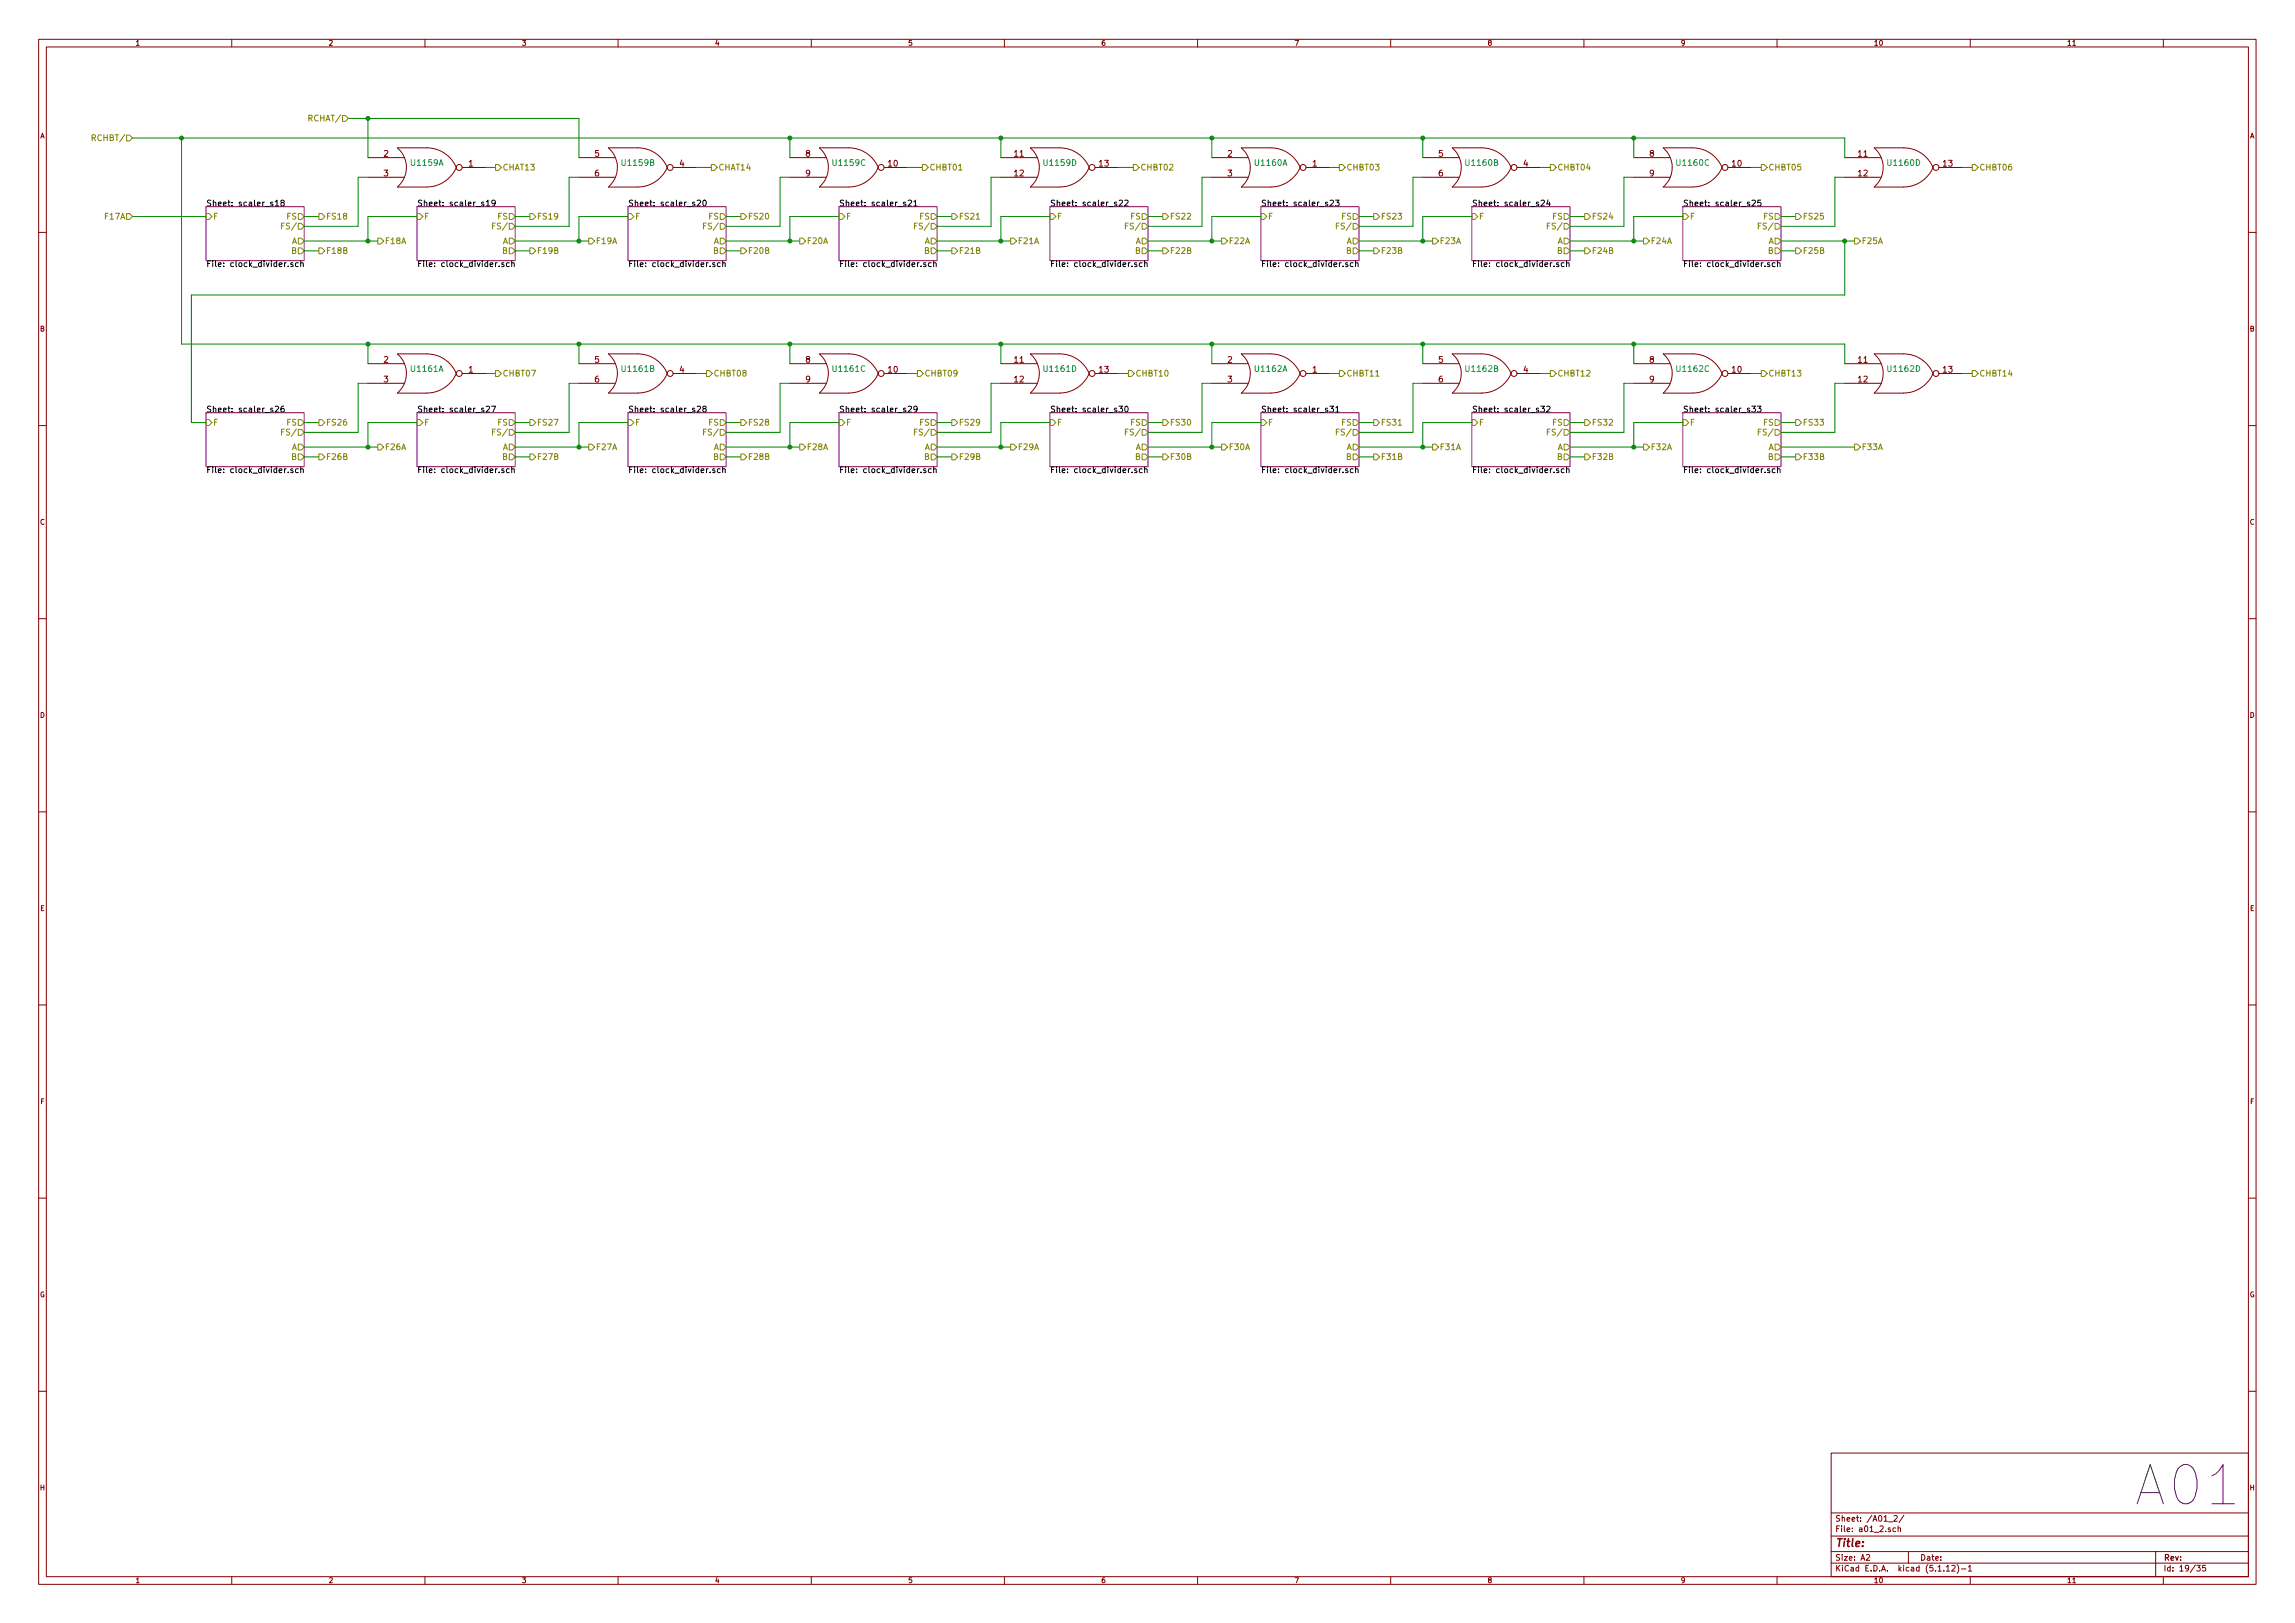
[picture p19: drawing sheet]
<svg xmlns="http://www.w3.org/2000/svg" width="594mm" height="420mm" viewBox="0 0 594 420" stroke-linecap="round" stroke-linejoin="round" font-family="sans-serif">
<defs><g id="words">
<text font-size="14.2" fill="#0000c2" x="554.4" y="389.8">A01</text>
<text font-size="2.8" fill="#840000" x="475" y="400.4">Title:</text>
<g font-size="2.1" fill="#848400">
<text x="80.4" y="31.4">RCHAT/</text>
<text x="24.5" y="36.5">RCHBT/</text>
<text x="130" y="44.1">CHAT13</text>
<text x="185.9" y="44.1">CHAT14</text>
<text x="240.5" y="44.1">CHBT01</text>
<text x="295.1" y="44.1">CHBT02</text>
<text x="348.5" y="44.1">CHBT03</text>
<text x="403.1" y="44.1">CHBT04</text>
<text x="457.7" y="44.1">CHBT05</text>
<text x="512.3" y="44.1">CHBT06</text>
<text x="27.3" y="56.8">F17A</text>
<text x="55.1" y="56.8">F</text>
<text x="73.7" y="59.4">FS/</text>
<text x="74.2" y="56.8">FS</text>
<text x="84.3" y="56.8">FS18</text>
<text x="109.7" y="56.8">F</text>
<text x="128.3" y="59.4">FS/</text>
<text x="128.9" y="56.8">FS</text>
<text x="138.9" y="56.8">FS19</text>
<text x="164.3" y="56.8">F</text>
<text x="182.9" y="59.4">FS/</text>
<text x="183.5" y="56.8">FS</text>
<text x="193.5" y="56.8">FS20</text>
<text x="218.9" y="56.8">F</text>
<text x="237.5" y="59.4">FS/</text>
<text x="238.1" y="56.8">FS</text>
<text x="248.2" y="56.8">FS21</text>
<text x="273.6" y="56.8">F</text>
<text x="292.1" y="59.4">FS/</text>
<text x="292.7" y="56.8">FS</text>
<text x="302.8" y="56.8">FS22</text>
<text x="328.2" y="56.8">F</text>
<text x="346.7" y="59.4">FS/</text>
<text x="347.3" y="56.8">FS</text>
<text x="357.4" y="56.8">FS23</text>
<text x="382.8" y="56.8">F</text>
<text x="401.3" y="59.4">FS/</text>
<text x="401.9" y="56.8">FS</text>
<text x="412" y="56.8">FS24</text>
<text x="437.4" y="56.8">F</text>
<text x="455.9" y="59.4">FS/</text>
<text x="456.5" y="56.8">FS</text>
<text x="466.6" y="56.8">FS25</text>
<text x="75.4" y="63.2">A</text>
<text x="75.4" y="65.7">B</text>
<text x="84.3" y="65.7">F18B</text>
<text x="99.6" y="63.2">F18A</text>
<text x="130" y="63.2">A</text>
<text x="130" y="65.7">B</text>
<text x="138.9" y="65.7">F19B</text>
<text x="154.2" y="63.2">F19A</text>
<text x="184.7" y="63.2">A</text>
<text x="184.7" y="65.7">B</text>
<text x="193.5" y="65.7">F20B</text>
<text x="208.8" y="63.2">F20A</text>
<text x="239.3" y="63.2">A</text>
<text x="239.3" y="65.7">B</text>
<text x="248.2" y="65.7">F21B</text>
<text x="263.4" y="63.2">F21A</text>
<text x="293.9" y="63.2">A</text>
<text x="293.9" y="65.7">B</text>
<text x="302.8" y="65.7">F22B</text>
<text x="318" y="63.2">F22A</text>
<text x="348.5" y="63.2">A</text>
<text x="348.5" y="65.7">B</text>
<text x="357.4" y="65.7">F23B</text>
<text x="372.6" y="63.2">F23A</text>
<text x="403.1" y="63.2">A</text>
<text x="403.1" y="65.7">B</text>
<text x="412" y="65.7">F24B</text>
<text x="427.2" y="63.2">F24A</text>
<text x="457.7" y="63.2">A</text>
<text x="457.7" y="65.7">B</text>
<text x="466.6" y="65.7">F25B</text>
<text x="481.8" y="63.2">F25A</text>
<text x="130" y="97.5">CHBT07</text>
<text x="184.7" y="97.5">CHBT08</text>
<text x="239.3" y="97.5">CHBT09</text>
<text x="293.9" y="97.5">CHBT10</text>
<text x="348.5" y="97.5">CHBT11</text>
<text x="403.1" y="97.5">CHBT12</text>
<text x="457.7" y="97.5">CHBT13</text>
<text x="512.3" y="97.5">CHBT14</text>
<text x="55.1" y="110.2">F</text>
<text x="73.7" y="112.7">FS/</text>
<text x="74.2" y="110.2">FS</text>
<text x="84.3" y="110.2">FS26</text>
<text x="109.7" y="110.2">F</text>
<text x="128.3" y="112.7">FS/</text>
<text x="128.9" y="110.2">FS</text>
<text x="138.9" y="110.2">FS27</text>
<text x="164.3" y="110.2">F</text>
<text x="182.9" y="112.7">FS/</text>
<text x="183.5" y="110.2">FS</text>
<text x="193.5" y="110.2">FS28</text>
<text x="218.9" y="110.2">F</text>
<text x="237.5" y="112.7">FS/</text>
<text x="238.1" y="110.2">FS</text>
<text x="248.2" y="110.2">FS29</text>
<text x="273.6" y="110.2">F</text>
<text x="292.1" y="112.7">FS/</text>
<text x="292.7" y="110.2">FS</text>
<text x="302.8" y="110.2">FS30</text>
<text x="328.2" y="110.2">F</text>
<text x="346.7" y="112.7">FS/</text>
<text x="347.3" y="110.2">FS</text>
<text x="357.4" y="110.2">FS31</text>
<text x="382.8" y="110.2">F</text>
<text x="401.3" y="112.7">FS/</text>
<text x="401.9" y="110.2">FS</text>
<text x="412" y="110.2">FS32</text>
<text x="437.4" y="110.2">F</text>
<text x="455.9" y="112.7">FS/</text>
<text x="456.5" y="110.2">FS</text>
<text x="466.6" y="110.2">FS33</text>
<text x="75.4" y="116.5">A</text>
<text x="75.4" y="119">B</text>
<text x="84.3" y="119">F26B</text>
<text x="99.6" y="116.5">F26A</text>
<text x="130" y="116.5">A</text>
<text x="130" y="119">B</text>
<text x="138.9" y="119">F27B</text>
<text x="154.2" y="116.5">F27A</text>
<text x="184.7" y="116.5">A</text>
<text x="184.7" y="119">B</text>
<text x="193.5" y="119">F28B</text>
<text x="208.8" y="116.5">F28A</text>
<text x="239.3" y="116.5">A</text>
<text x="239.3" y="119">B</text>
<text x="248.2" y="119">F29B</text>
<text x="263.4" y="116.5">F29A</text>
<text x="293.9" y="116.5">A</text>
<text x="293.9" y="119">B</text>
<text x="302.8" y="119">F30B</text>
<text x="318" y="116.5">F30A</text>
<text x="348.5" y="116.5">A</text>
<text x="348.5" y="119">B</text>
<text x="357.4" y="119">F31B</text>
<text x="372.6" y="116.5">F31A</text>
<text x="403.1" y="116.5">A</text>
<text x="403.1" y="119">B</text>
<text x="412" y="119">F32B</text>
<text x="427.2" y="116.5">F32A</text>
<text x="457.7" y="116.5">A</text>
<text x="457.7" y="119">B</text>
<text x="466.6" y="119">F33B</text>
<text x="481.8" y="116.5">F33A</text>
</g>
<g font-size="2.1" fill="#840000">
<text x="99.4" y="40.6">2</text>
<text x="154" y="40.6">5</text>
<text x="208.6" y="40.6">8</text>
<text x="262.6" y="40.6">11</text>
<text x="317.8" y="40.6">2</text>
<text x="372.4" y="40.6">5</text>
<text x="427" y="40.6">8</text>
<text x="481.1" y="40.6">11</text>
<text x="99.4" y="45.6">3</text>
<text x="121.3" y="43.1">1</text>
<text x="154" y="45.6">6</text>
<text x="175.9" y="43.1">4</text>
<text x="208.6" y="45.6">9</text>
<text x="230" y="43.1">10</text>
<text x="262.6" y="45.6">12</text>
<text x="284.6" y="43.1">13</text>
<text x="317.8" y="45.6">3</text>
<text x="339.8" y="43.1">1</text>
<text x="372.4" y="45.6">6</text>
<text x="394.4" y="43.1">4</text>
<text x="427" y="45.6">9</text>
<text x="448.4" y="43.1">10</text>
<text x="481.1" y="45.6">12</text>
<text x="503" y="43.1">13</text>
<text x="99.4" y="93.9">2</text>
<text x="154" y="93.9">5</text>
<text x="208.6" y="93.9">8</text>
<text x="262.6" y="93.9">11</text>
<text x="317.8" y="93.9">2</text>
<text x="372.4" y="93.9">5</text>
<text x="427" y="93.9">8</text>
<text x="481.1" y="93.9">11</text>
<text x="99.4" y="99">3</text>
<text x="121.3" y="96.4">1</text>
<text x="154" y="99">6</text>
<text x="175.9" y="96.4">4</text>
<text x="208.6" y="99">9</text>
<text x="230" y="96.4">10</text>
<text x="262.6" y="99">12</text>
<text x="284.6" y="96.4">13</text>
<text x="317.8" y="99">3</text>
<text x="339.8" y="96.4">1</text>
<text x="372.4" y="99">6</text>
<text x="394.4" y="96.4">4</text>
<text x="427" y="99">9</text>
<text x="448.4" y="96.4">10</text>
<text x="481.1" y="99">12</text>
<text x="503" y="96.4">13</text>
<text x="475" y="393.9">Sheet: /A01_2/</text>
<text x="475" y="396.6">File: a01_2.sch</text>
<text x="475" y="406.8">KiCad E.D.A. kicad (5.1.12)-1</text>
<text x="475" y="404">Size: A2</text>
<text x="497" y="404">Date:</text>
<text x="560" y="404">Rev:</text>
<text x="560" y="406.8">Id: 19/35</text>
</g>
<g font-size="2.1" fill="#008484">
<text x="106.6" y="42.9">U1159A</text>
<text x="161.2" y="42.9">U1159B</text>
<text x="215.8" y="42.9">U1159C</text>
<text x="270.4" y="42.9">U1159D</text>
<text x="325" y="42.9">U1160A</text>
<text x="379.7" y="42.9">U1160B</text>
<text x="434.3" y="42.9">U1160C</text>
<text x="488.9" y="42.9">U1160D</text>
<text x="106.6" y="96.3">U1161A</text>
<text x="161.2" y="96.3">U1161B</text>
<text x="215.8" y="96.3">U1161C</text>
<text x="270.4" y="96.3">U1161D</text>
<text x="325" y="96.3">U1162A</text>
<text x="379.7" y="96.3">U1162B</text>
<text x="434.3" y="96.3">U1162C</text>
<text x="488.9" y="96.3">U1162D</text>
</g>
<g font-size="2.1">
<text x="53.3" y="53.4">Sheet: scaler_s18</text>
<text x="107.9" y="53.4">Sheet: scaler_s19</text>
<text x="162.6" y="53.4">Sheet: scaler_s20</text>
<text x="217.2" y="53.4">Sheet: scaler_s21</text>
<text x="271.8" y="53.4">Sheet: scaler_s22</text>
<text x="326.4" y="53.4">Sheet: scaler_s23</text>
<text x="381" y="53.4">Sheet: scaler_s24</text>
<text x="435.6" y="53.4">Sheet: scaler_s25</text>
<text x="53.3" y="69.1">File: clock_divider.sch</text>
<text x="107.9" y="69.1">File: clock_divider.sch</text>
<text x="162.6" y="69.1">File: clock_divider.sch</text>
<text x="217.2" y="69.1">File: clock_divider.sch</text>
<text x="271.8" y="69.1">File: clock_divider.sch</text>
<text x="326.4" y="69.1">File: clock_divider.sch</text>
<text x="381" y="69.1">File: clock_divider.sch</text>
<text x="435.6" y="69.1">File: clock_divider.sch</text>
<text x="53.3" y="106.7">Sheet: scaler_s26</text>
<text x="107.9" y="106.7">Sheet: scaler_s27</text>
<text x="162.6" y="106.7">Sheet: scaler_s28</text>
<text x="217.2" y="106.7">Sheet: scaler_s29</text>
<text x="271.8" y="106.7">Sheet: scaler_s30</text>
<text x="326.4" y="106.7">Sheet: scaler_s31</text>
<text x="381" y="106.7">Sheet: scaler_s32</text>
<text x="435.6" y="106.7">Sheet: scaler_s33</text>
<text x="53.3" y="122.4">File: clock_divider.sch</text>
<text x="107.9" y="122.4">File: clock_divider.sch</text>
<text x="162.6" y="122.4">File: clock_divider.sch</text>
<text x="217.2" y="122.4">File: clock_divider.sch</text>
<text x="271.8" y="122.4">File: clock_divider.sch</text>
<text x="326.4" y="122.4">File: clock_divider.sch</text>
<text x="381" y="122.4">File: clock_divider.sch</text>
<text x="435.6" y="122.4">File: clock_divider.sch</text>
</g>
<g font-size="1.8" fill="#840000">
<text x="35" y="11.8">1</text>
<text x="85" y="11.8">2</text>
<text x="135" y="11.8">3</text>
<text x="185" y="11.8">4</text>
<text x="235" y="11.8">5</text>
<text x="285" y="11.8">6</text>
<text x="335" y="11.8">7</text>
<text x="385" y="11.8">8</text>
<text x="435" y="11.8">9</text>
<text x="485" y="11.8">10</text>
<text x="535" y="11.8">11</text>
<text x="10.4" y="35.8">A</text>
<text x="582.4" y="35.8">A</text>
<text x="10.4" y="85.8">B</text>
<text x="582.4" y="85.8">B</text>
<text x="10.4" y="135.8">C</text>
<text x="582.4" y="135.8">C</text>
<text x="10.4" y="185.8">D</text>
<text x="582.4" y="185.8">D</text>
<text x="10.4" y="235.8">E</text>
<text x="582.4" y="235.8">E</text>
<text x="10.5" y="285.8">F</text>
<text x="582.5" y="285.8">F</text>
<text x="10.3" y="335.8">G</text>
<text x="582.3" y="335.8">G</text>
<text x="10.4" y="385.8">H</text>
<text x="582.4" y="385.8">H</text>
<text x="35" y="409.8">1</text>
<text x="85" y="409.8">2</text>
<text x="135" y="409.8">3</text>
<text x="185" y="409.8">4</text>
<text x="235" y="409.8">5</text>
<text x="285" y="409.8">6</text>
<text x="335" y="409.8">7</text>
<text x="385" y="409.8">8</text>
<text x="435" y="409.8">9</text>
<text x="485" y="409.8">10</text>
<text x="535" y="409.8">11</text>
</g>
</g></defs>
<g fill="none" stroke="#840000" stroke-width=".26">
<path d="M10 10.2h574v400h-574zM12 12.2h570v396h-570zM60 10.2v2M110 10.2v2M160 10.2v2M210 10.2v2M260 10.2v2M310 10.2v2M360 10.2v2M410 10.2v2M460 10.2v2M510 10.2v2"/>
<path d="M536.5 11.8h.8M560 10.2v2M102.9 38.3h7.6a8.3 8.3 0 0 1 7.6 5 8.4 8.4 0 0 1-7.6 5.1h-7.6a6.7 6.7 0 0 0 0-10.1M157.5 38.3h7.6a8.3 8.3 0 0 1 7.6 5 8.4 8.4 0 0 1-7.6 5.1h-7.6M157.5 38.3a6.7 6.7 0 0 1 0 10.1M212.1 38.3h7.6a8.3 8.3 0 0 1 7.6 5 8.4 8.4 0 0 1-7.6 5.1h-7.6M212.1 38.3a6.7 6.7 0 0 1 0 10.1M266.7 38.3h7.6a8.3 8.3 0 0 1 7.6 5 8.4 8.4 0 0 1-7.6 5.1h-7.6M266.7 38.3a6.7 6.7 0 0 1 0 10.1M321.3 38.3h7.6a8.3 8.3 0 0 1 7.6 5 8.4 8.4 0 0 1-7.6 5.1h-7.6a6.7 6.7 0 0 0 0-10.1M375.9 38.3h7.6a8.3 8.3 0 0 1 7.7 5 8.4 8.4 0 0 1-7.7 5.1h-7.6a6.7 6.7 0 0 0 0-10.1M430.5 38.3h7.6a8.3 8.3 0 0 1 7.7 5 8.4 8.4 0 0 1-7.7 5.1h-7.5a6.7 6.7 0 0 0 0-10.1"/>
<path d="M485.1 38.3h7.7a8.3 8.3 0 0 1 7.6 5 8.4 8.4 0 0 1-7.6 5.1h-7.6a6.7 6.7 0 0 0 0-10.1M95.2 40.8h9.4M95.2 45.9h9.4M119.6 43.3h6.1M149.9 40.8h9.4M149.9 45.9h9.4M174.2 43.3h6.1M204.5 40.8h9.4M204.5 45.9h9.4M228.9 43.3h6M259.1 40.8h9.4M259.1 45.9h9.4"/>
<path d="M283.5 43.3h6.1M313.7 40.8h9.4M313.7 45.9h9.4M338.1 43.3h6.1M368.3 40.8h9.4M368.3 45.9h9.4M392.7 43.3h6.1M422.9 40.8h9.4M422.9 45.9h9.4M447.3 43.3h6.1M477.5 40.8h9.4M477.5 45.9h9.4"/>
<path d="M501.9 43.3h6.1M10 60.2h2M582 60.2h2M95.2 94.1h9.4M95.2 99.2h9.4M119.6 96.7h6.1M149.9 94.1h9.4M149.9 99.2h9.4M157.5 91.6h7.6a8.3 8.3 0 0 1 7.6 5.1 8.4 8.4 0 0 1-7.6 5M157.5 91.6a6.7 6.7 0 0 1 0 10.1M174.2 96.7h6.1M204.5 94.1h9.4"/>
<path d="M204.5 99.2h9.4M212.1 91.6h7.6a8.3 8.3 0 0 1 7.6 5.1 8.4 8.4 0 0 1-7.6 5M212.1 91.6a6.7 6.7 0 0 1 0 10.1M228.9 96.7h6M259.1 94.1h9.4M259.1 99.2h9.4M266.7 91.6h7.6a8.3 8.3 0 0 1 7.6 5.1 8.4 8.4 0 0 1-7.6 5M266.7 91.6a6.7 6.7 0 0 1 0 10.1M283.5 96.7h6.1M313.7 94.1h9.4M313.7 99.2h9.4M338.1 96.7h6.1"/>
<path d="M368.3 94.1h9.4M368.3 99.2h9.4M392.7 96.7h6.1M422.9 94.1h9.4M422.9 99.2h9.4M447.3 96.7h6.1M477.5 94.1h9.4M477.5 99.2h9.4M501.9 96.7h6.1M10 110.2h2M102.9 101.8h7.6M102.9 101.7a6.7 6.7 0 0 0 0-10.1h7.6a8.3 8.3 0 0 1 7.6 5.1 8.4 8.4 0 0 1-7.6 5"/>
<path d="M157.5 101.8h7.6M212.1 101.8h7.6M266.7 101.8h7.6M321.3 101.8h7.6M321.3 101.7a6.7 6.7 0 0 0 0-10.1h7.6a8.3 8.3 0 0 1 7.6 5.1 8.4 8.4 0 0 1-7.6 5M375.9 101.8h7.6M375.9 101.7a6.7 6.7 0 0 0 0-10.1h7.6a8.3 8.3 0 0 1 7.7 5.1 8.4 8.4 0 0 1-7.7 5M430.5 101.8h7.6M430.6 101.7a6.7 6.7 0 0 0 0-10.1h7.5a8.3 8.3 0 0 1 7.7 5.1 8.4 8.4 0 0 1-7.7 5M485.1 101.8h7.7M485.2 101.7a6.7 6.7 0 0 0 0-10.1h7.6a8.3 8.3 0 0 1 7.6 5.1 8.4 8.4 0 0 1-7.6 5M582 110.2h2"/>
<path d="M10 160.2h2M582 160.2h2M10 210.2h2M582 210.2h2M10 260.2h2M582 260.2h2M10 310.2h2M582 310.2h2M10 360.2h2M474 376.2h108v32h-108zM582 360.2h2M474 397.7h108"/>
<path d="M474 391.7h108M488.8 394h1.2M490.3 392.5l.5-.2 .3 .5-.9 1h.9M490.7 395.6l-.4-.1-.3 .3 .1 .6h.6M491.3 395.6h.6l.1 .9M491.3 395v1.5M492.8 392.2l-1.2 2M60 408.2v2M110 408.2v2M160 408.2v2M210 408.2v2M260 408.2v2"/>
<path d="M310 408.2v2M360 408.2v2M410 408.2v2M460 408.2v2M474 404.7h108M474 401.7h108M483.1 402.6l.6-.2 .3 .5-.9 1h.9M494 401.7v3M503.8 405.7l.5-.5v1.5M503.8 406.7h.9M505.3 405.4l.5-.2 .3 .5-.9 1h.9M506.6 405a1.71 1.71 0 0 1 0 2.3"/>
<path d="M507.7 406.2h1.2M509.5 405.7l.5-.5v1.5M509.5 406.7h.9M510 408.2v2M536.5 409.7h.8M558 401.7v6.5M560 408.2v2M568.6 405.2h.9l-.4 .6 .4 .1v.7h-.9M570.9 405.2h-.7l-.1 .7h.7l.1 .7h-.8"/>
<circle cx="118.9" cy="43.3" r=".76"/>
<circle cx="173.5" cy="43.3" r=".76"/>
<circle cx="228.1" cy="43.3" r=".76"/>
<circle cx="282.7" cy="43.3" r=".76"/>
<circle cx="337.3" cy="43.3" r=".76"/>
<circle cx="391.9" cy="43.3" r=".76"/>
<circle cx="446.5" cy="43.3" r=".76"/>
<circle cx="501.1" cy="43.3" r=".76"/>
<circle cx="118.9" cy="96.7" r=".76"/>
<circle cx="173.5" cy="96.7" r=".76"/>
<circle cx="228.1" cy="96.7" r=".76"/>
<circle cx="282.7" cy="96.7" r=".76"/>
<circle cx="337.3" cy="96.7" r=".76"/>
<circle cx="391.9" cy="96.7" r=".76"/>
<circle cx="446.5" cy="96.7" r=".76"/>
<circle cx="501.1" cy="96.7" r=".76"/>
</g>
<g fill="none" stroke="#840084" stroke-width=".26">
<path d="M53.3 53.5h25.4v14h-25.4zM107.9 53.5h25.4v14h-25.4zM162.6 53.5h25.4v14h-25.4zM217.2 53.5h25.4v14h-25.4zM271.8 53.5h25.4v14h-25.4zM326.4 53.5h25.4v14h-25.4zM381 53.5h25.4v14h-25.4zM435.6 53.5h25.4v14h-25.4zM53.3 106.8h25.4v14h-25.4zM107.9 106.8h25.4v14h-25.4zM162.6 106.8h25.4v14h-25.4zM217.2 106.8h25.4v14h-25.4z"/>
<path d="M271.8 106.8h25.4v14h-25.4zM326.4 106.8h25.4v14h-25.4zM381 106.8h25.4v14h-25.4zM435.6 106.8h25.4v14h-25.4z"/>
</g>
<g fill="none" stroke="#000" stroke-width=".26">
<path d="M71.2 52.2l.5-.4v1.5M71.2 53.3h.9M73 52.4l-.2-.1v-.4h.7l-.1 .5-.6 .2-.1 .4 .3 .3h.4l.2-.3-.1-.4-.2-.2M125.9 52.2l.4-.4v1.5M125.9 53.3h.8M128.2 52.4l-.3 .3h-.4l-.1-.8 .5-.1 .3 .3-.1 .9-.3 .3h-.3M180.5 51.9l.6-.1 .3 .4-1 1.1h1M182.1 51.9l.2-.1a.81 .81 0 0 1 .5 .8 .81 .81 0 0 1-.5 .7l-.4-.6zM234.4 52.4l-.3-.1-.2 .2v.2l.5 .2v.4h-.5M235.1 51.9l.6-.1 .3 .4-1 1.1h1M236.6 52.2l.4-.4v1.5M236.6 53.3h.8"/>
<path d="M289.7 51.9l.6-.1 .3 .4-1 1.1h1M291.2 51.9l.5-.1 .3 .4-.9 1.1h.9M344.3 51.9l.6-.1 .3 .4-1 1.1h1M345.7 51.8h.9l-.5 .6 .5 .1v.7l-.3 .1-.6-.1M398.9 51.9l.6-.1 .3 .4-.9 1.1h.9M400.7 51.7l-.3 1.1h.9M401.1 52.3v1M453.5 51.9l.6-.1 .3 .4-.9 1.1h.9M455.8 51.8h-.8v.7l.7-.1 .1 .8-.3 .1-.5-.1M75.8 68.1l-.3-.1-.2 .2v.2l.5 .2v.4h-.5M77.2 68.1l-.4-.1-.3 .3 .1 .7h.6M77.9 68.1h.5l.1 .9"/>
<path d="M77.9 67.5v1.5M130.4 68.1l-.3-.1-.2 .2v.2l.5 .2v.4h-.5M131.8 68.1l-.4-.1-.3 .3 .1 .7h.6M132.5 68.1h.5l.1 .9M132.5 67.5v1.5M185 68.1l-.3-.1-.2 .2v.2l.5 .2v.4h-.5M186.4 68.1l-.4-.1-.3 .3 .2 .7h.5M187.1 68.1h.6v.9M187.1 67.5v1.5M239.6 68.1l-.3-.1-.2 .2v.2l.5 .2v.4h-.5M241 68.1l-.4-.1-.3 .3 .2 .7h.5M241.7 68.1h.6v.9"/>
<path d="M241.7 67.5v1.5M294.3 68.1l-.4-.1-.2 .2 .1 .2 .5 .2v.4h-.6M295.7 68.1l-.5-.1-.3 .3 .2 .7h.6M296.3 68.1h.6l.1 .9M296.3 67.5v1.5M348.9 68.1l-.4-.1-.2 .2 .1 .2 .5 .2v.4h-.6M350.3 68.1l-.5-.1-.3 .3 .2 .7h.6M350.9 68.1h.6l.1 .9M350.9 67.5v1.5M403.5 68.1l-.4-.1-.2 .2 .1 .2 .5 .2v.4h-.6M404.9 68.1l-.5-.1-.3 .3 .2 .7h.6M405.5 68.1h.6l.1 .9"/>
<path d="M405.5 67.5v1.5M458.1 68.1l-.4-.1-.2 .2 .1 .2 .5 .2v.4h-.6M459.5 68.1l-.4-.1-.4 .3 .2 .7h.6M460.1 68.1h.6l.1 .9M460.1 67.5v1.5M71.2 105.3l.6-.2 .3 .5-.9 1.1h.9M73.4 105.1l-.4 .1-.2 .3-.1 .9 .3 .3 .5-.2-.1-.7-.4-.1-.3 .3M125.9 105.3l.5-.2 .3 .5-.9 1.1h.9M127.3 105.1h1l-.7 1.6M180.5 105.3l.6-.2 .3 .5-1 1.1h1M182.2 105.8l-.2-.1v-.4h.7v.4l-.7 .2-.1 .5 .3 .3 .5-.1 .1-.2-.1-.5-.2-.1M235.1 105.3l.6-.2 .3 .5-1 1.1h1"/>
<path d="M237.4 105.8l-.3 .3-.4-.1-.1-.7 .5-.2 .3 .3-.1 .9-.3 .4h-.3M289.6 105.1h1l-.5 .6 .4 .2v.6l-.2 .2-.7-.2M291.3 105.3l.2-.2a.81 .81 0 0 1 .5 .8 .81 .81 0 0 1-.5 .8l-.3-.6zM343.7 105.7h-.4l-.2 .2 .1 .2 .5 .1v.4h-.6M344.2 105.1h1l-.5 .6 .4 .2v.6l-.2 .2-.7-.2M345.8 105.6l.4-.5v1.6M345.8 106.7h.8M398.9 105.1h.9l-.5 .6 .4 .2v.6l-.2 .2-.6-.2M400.4 105.3l.5-.2 .3 .5-.9 1.1h.9M453.5 105.1h.9l-.5 .6 .4 .2v.6l-.2 .2-.6-.2M454.9 105.1h1l-.6 .6 .5 .2v.6l-.3 .2-.6-.2M75.8 121.4h-.3l-.2 .2v.2l.5 .1v.4h-.5"/>
<path d="M77.2 121.4h-.4l-.3 .2 .1 .7h.6M77.9 121.5l.5-.1 .1 1M77.9 120.8v1.6M130.4 121.4h-.3l-.2 .2v.2l.5 .1v.4h-.5M131.8 121.4h-.4l-.3 .2 .1 .7h.6M132.5 121.5l.5-.1 .1 1M132.5 120.8v1.6M185 121.4h-.3l-.2 .2v.2l.5 .1v.4h-.5M186.4 121.4h-.4l-.3 .2 .2 .7h.5M187.1 121.5l.6-.1v1M187.1 120.8v1.6M239.6 121.4h-.3l-.2 .2v.2l.5 .1v.4h-.5"/>
<path d="M241 121.4h-.4l-.3 .2 .2 .7h.5M241.7 121.5l.6-.1v1M241.7 120.8v1.6M294.3 121.4h-.4l-.2 .2 .1 .2 .5 .1v.4h-.6M295.7 121.4h-.5l-.3 .2 .2 .7h.6M296.3 121.5l.6-.1 .1 1M296.3 120.8v1.6M348.9 121.4h-.4l-.2 .2 .1 .2 .5 .1v.4h-.6M350.3 121.4h-.5l-.3 .2 .2 .7h.6M350.9 121.5l.6-.1 .1 1M350.9 120.8v1.6M403.5 121.4h-.4l-.2 .2 .1 .2 .5 .1v.4h-.6"/>
<path d="M404.9 121.4h-.5l-.3 .2 .2 .7h.6M405.5 121.5l.6-.1 .1 1M405.5 120.8v1.6M458.1 121.4h-.4l-.2 .2 .1 .2 .5 .1v.4h-.6M459.5 121.4h-.4l-.4 .2 .2 .7h.6M460.1 121.5l.6-.1 .1 1M460.1 120.8v1.6"/>
</g>
<g fill="none" stroke="#848400" stroke-width=".26">
<path d="M23.9 35.7l.7-.1 .1-.6-.8-.1v1.5M32.8 35h.7l.8 .7-.8 .8h-.7zM88.6 29.9h.8l.8 .7-.8 .8h-.8zM32.8 55.3h.7l.8 .7-.8 .8h-.7zM53.3 55.3h.8l.8 .7-.8 .8h-.8zM72.9 58.5h.5M73.6 57.8h-.7v1.5M77.2 55.3h.8l.7 .7-.7 .8h-.8zM77.2 57.8h.8l.7 .8-.7 .8h-.8zM82.5 55.3h.8l.8 .7-.8 .8h-.8zM107.9 55.3h.8l.8 .7-.8 .8h-.8zM127.5 58.5h.5"/>
<path d="M128.2 57.8h-.7v1.5M128.3 42.6h.7l.8 .7-.8 .8h-.7zM131.8 55.3h.8l.7 .7-.7 .8h-.8zM131.8 57.8h.8l.7 .8-.7 .8h-.8zM137.2 55.3h.7l.8 .7-.8 .8h-.7zM162.6 55.3h.7l.8 .7-.8 .8h-.7zM182.1 58.5h.5M182.8 57.8h-.7v1.5M184.1 42.6h.8l.8 .7-.8 .8h-.8zM186.4 55.3h.8l.8 .7-.8 .8h-.8zM186.4 57.8h.8l.8 .8-.8 .8h-.8zM191.8 55.3h.7l.8 .7-.8 .8h-.7z"/>
<path d="M217.2 55.3h.7l.8 .7-.8 .8h-.7zM236.7 58.5h.5M237.4 57.8h-.7v1.5M238.8 42.6h.7l.8 .7-.8 .8h-.7zM241 55.3h.8l.8 .7-.8 .8h-.8zM241 57.8h.8l.8 .8-.8 .8h-.8zM246.4 55.3h.7l.8 .7-.8 .8h-.7zM248.2 44h.8M252.7 56.7h.9M271.8 55.3h.7l.8 .7-.8 .8h-.7zM291.3 58.5h.5M292 57.8h-.7v1.5"/>
<path d="M293.4 42.6h.7l.8 .7-.8 .8h-.7zM295.7 55.3h.7l.8 .7-.8 .8h-.7zM295.7 57.8h.7l.8 .8-.8 .8h-.7zM301 55.3h.8l.7 .7-.7 .8h-.8zM326.4 55.3h.8l.7 .7-.7 .8h-.8zM345.9 58.5h.5M346.7 57.8h-.8v1.5M346.7 42.6h.8l.7 .7-.7 .8h-.8zM350.3 55.3h.7l.8 .7-.8 .8h-.7zM350.3 57.8h.7l.8 .8-.8 .8h-.7zM355.6 55.3h.8l.7 .7-.7 .8h-.8zM381 55.3h.8l.7 .7-.7 .8h-.8z"/>
<path d="M400.5 58.5h.5M401.3 57.8h-.8v1.5M401.3 42.6h.8l.7 .7-.7 .8h-.8zM404.9 55.3h.7l.8 .7-.8 .8h-.7zM404.9 57.8h.7l.8 .8-.8 .8h-.7zM410.2 55.3h.8l.7 .7-.7 .8h-.8zM435.6 55.3h.8l.7 .7-.7 .8h-.8zM455.1 58.5h.6M455.9 57.8h-.8v1.5M455.9 42.6h.8l.8 .7-.8 .8h-.8zM459.5 55.3h.7l.8 .7-.8 .8h-.7zM459.5 57.8h.7l.8 .8-.8 .8h-.7z"/>
<path d="M464.8 55.3h.8l.7 .7-.7 .8h-.8zM510.5 42.6h.8l.8 .7-.8 .8h-.8zM77.2 61.6h.8l.7 .8-.7 .8h-.8zM77.2 64.2h.8l.7 .7-.7 .8h-.8zM82.5 64.2h.8l.8 .7-.8 .8h-.8zM97.8 61.6h.8l.7 .8-.7 .8h-.8zM131.8 61.6h.8l.7 .8-.7 .8h-.8zM131.8 64.2h.8l.7 .7-.7 .8h-.8zM137.2 64.2h.7l.8 .7-.8 .8h-.7zM152.4 61.6h.8l.7 .8-.7 .8h-.8zM186.4 61.6h.8l.8 .8-.8 .8h-.8zM186.4 64.2h.8l.8 .7-.8 .8h-.8z"/>
<path d="M191.8 64.2h.7l.8 .7-.8 .8h-.7zM207 61.6h.8l.7 .8-.7 .8h-.8zM241 61.6h.8l.8 .8-.8 .8h-.8zM241 64.2h.8l.8 .7-.8 .8h-.8zM246.4 64.2h.7l.8 .7-.8 .8h-.7zM261.6 61.6h.8l.7 .8-.7 .8h-.8zM295.7 61.6h.7l.8 .8-.8 .8h-.7zM295.7 64.2h.7l.8 .7-.8 .8h-.7zM301 64.2h.8l.7 .7-.7 .8h-.8zM316.2 61.6h.8l.8 .8-.8 .8h-.8zM350.3 61.6h.7l.8 .8-.8 .8h-.7zM350.3 64.2h.7l.8 .7-.8 .8h-.7z"/>
<path d="M355.6 64.2h.8l.7 .7-.7 .8h-.8zM370.8 61.6h.8l.8 .8-.8 .8h-.8zM404.9 61.6h.7l.8 .8-.8 .8h-.7zM404.9 64.2h.7l.8 .7-.8 .8h-.7zM410.2 64.2h.8l.7 .7-.7 .8h-.8zM425.4 61.6h.8l.8 .8-.8 .8h-.8zM459.5 61.6h.7l.8 .8-.8 .8h-.7zM459.5 64.2h.7l.8 .7-.8 .8h-.7zM464.8 64.2h.8l.7 .7-.7 .8h-.8zM480.1 61.6h.7l.8 .8-.8 .8h-.7zM128.3 95.9h.7l.8 .8-.8 .8h-.7zM182.9 95.9h.7l.8 .8-.8 .8h-.7z"/>
<path d="M237.5 95.9h.8l.7 .8-.7 .8h-.8zM292.1 95.9h.8l.7 .8-.7 .8h-.8zM346.7 95.9h.8l.7 .8-.7 .8h-.8zM356.1 97.4h.9M401.3 95.9h.8l.7 .8-.7 .8h-.8zM455.9 95.9h.8l.8 .8-.8 .8h-.8zM510.5 95.9h.8l.8 .8-.8 .8h-.8zM53.3 108.6h.8l.8 .8-.8 .8h-.8zM72.9 111.8h.5M73.6 111.1h-.7v1.5M77.2 108.6h.8l.7 .8-.7 .8h-.8zM77.2 111.2h.8l.7 .7-.7 .8h-.8z"/>
<path d="M77.2 115h.8l.7 .7-.7 .8h-.8zM77.2 117.5h.8l.7 .8-.7 .7h-.8zM82.5 117.5h.8l.8 .8-.8 .7h-.8zM82.5 108.6h.8l.8 .8-.8 .8h-.8zM97.8 115h.8l.7 .7-.7 .8h-.8zM107.9 108.6h.8l.8 .8-.8 .8h-.8zM127.5 111.8h.5M128.2 111.1h-.7v1.5M131.8 108.6h.8l.7 .8-.7 .8h-.8zM131.8 111.2h.8l.7 .7-.7 .8h-.8zM131.8 115h.8l.7 .7-.7 .8h-.8zM131.8 117.5h.8l.7 .8-.7 .7h-.8z"/>
<path d="M137.2 108.6h.7l.8 .8-.8 .8h-.7zM137.2 117.5h.7l.8 .8-.8 .7h-.7zM152.4 115h.8l.7 .7-.7 .8h-.8zM162.6 108.6h.7l.8 .8-.8 .8h-.7zM182.1 111.8h.5M182.8 111.1h-.7v1.5M186.4 108.6h.8l.8 .8-.8 .8h-.8zM186.4 111.2h.8l.8 .7-.8 .8h-.8zM186.4 115h.8l.8 .7-.8 .8h-.8zM186.4 117.5h.8l.8 .8-.8 .7h-.8zM191.8 108.6h.7l.8 .8-.8 .8h-.7zM191.8 117.5h.7l.8 .8-.8 .7h-.7z"/>
<path d="M207 115h.8l.7 .7-.7 .8h-.8zM217.2 108.6h.7l.8 .8-.8 .8h-.7zM236.7 111.8h.5M237.4 111.1h-.7v1.5M241 108.6h.8l.8 .8-.8 .8h-.8zM241 111.2h.8l.8 .7-.8 .8h-.8zM241 115h.8l.8 .7-.8 .8h-.8zM241 117.5h.8l.8 .8-.8 .7h-.8zM246.4 117.5h.7l.8 .8-.8 .7h-.7zM246.4 108.6h.7l.8 .8-.8 .8h-.7zM261.6 115h.8l.7 .7-.7 .8h-.8zM271.8 108.6h.7l.8 .8-.8 .8h-.7z"/>
<path d="M291.3 111.8h.5M292 111.1h-.7v1.5M295.7 108.6h.7l.8 .8-.8 .8h-.7zM295.7 111.2h.7l.8 .7-.8 .8h-.7zM295.7 115h.7l.8 .7-.8 .8h-.7zM295.7 117.5h.7l.8 .8-.8 .7h-.7zM301 117.5h.8l.7 .8-.7 .7h-.8zM301 108.6h.8l.7 .8-.7 .8h-.8zM316.2 115h.8l.8 .7-.8 .8h-.8zM326.4 108.6h.8l.7 .8-.7 .8h-.8zM345.9 111.8h.5M346.7 111.1h-.8v1.5"/>
<path d="M350.3 108.6h.7l.8 .8-.8 .8h-.7zM350.3 111.2h.7l.8 .7-.8 .8h-.7zM350.3 115h.7l.8 .7-.8 .8h-.7zM350.3 117.5h.7l.8 .8-.8 .7h-.7zM355.6 117.5h.8l.7 .8-.7 .7h-.8zM355.6 108.6h.8l.7 .8-.7 .8h-.8zM361.9 110.1h.9M370.8 115h.8l.8 .7-.8 .8h-.8zM381 108.6h.8l.7 .8-.7 .8h-.8zM400.5 111.8h.5M401.3 111.1h-.8v1.5M404.9 108.6h.7l.8 .8-.8 .8h-.7z"/>
<path d="M404.9 111.2h.7l.8 .7-.8 .8h-.7zM404.9 115h.7l.8 .7-.8 .8h-.7zM404.9 117.5h.7l.8 .8-.8 .7h-.7zM410.2 108.6h.8l.7 .8-.7 .8h-.8zM410.2 117.5h.8l.7 .8-.7 .7h-.8zM425.4 115h.8l.8 .7-.8 .8h-.8zM435.6 108.6h.8l.7 .8-.7 .8h-.8zM455.1 111.8h.6M455.9 111.1h-.8v1.5M459.5 108.6h.7l.8 .8-.8 .8h-.7zM459.5 111.2h.7l.8 .7-.8 .8h-.7zM459.5 115h.7l.8 .7-.8 .8h-.7z"/>
<path d="M459.5 117.5h.7l.8 .8-.8 .7h-.7zM464.8 117.5h.8l.7 .8-.7 .7h-.8zM464.8 108.6h.8l.7 .8-.7 .8h-.8zM480.1 115h.7l.8 .7-.8 .8h-.7z"/>
</g>
<g fill="none" stroke="#008400" stroke-width=".26">
<path d="M34.3 35.7h443.2v5.1M47 35.7v53.4h430.5v5M90.2 30.6h59.7v10.2M95.2 30.6v10.2M204.5 35.7v5.1M259.1 35.7v5.1M313.7 35.7v5.1M368.3 35.7v5.1M422.9 35.7v5.1M34.3 56h19M78.7 56h3.8M95.2 45.9h-2.5v12.7h-14"/>
<path d="M107.9 56h-12.7v6.4M125.7 43.3h2.6M133.3 56h3.9M149.9 45.9h-2.6v12.7h-14M162.6 56h-12.7v6.4M180.3 43.3h3.8M188 56h3.8M204.5 45.9h-2.6v12.7h-13.9M217.2 56h-12.7v6.4M234.9 43.3h3.9M242.6 56h3.8M259.1 45.9h-2.6v12.7h-13.9"/>
<path d="M271.8 56h-12.7v6.4M289.6 43.3h3.8M297.2 56h3.8M313.7 45.9h-2.6v12.7h-13.9M326.4 56h-12.7v6.4M344.2 43.3h2.5M351.8 56h3.8M368.3 45.9h-2.5v12.7h-14M381 56h-12.7v6.4M398.8 43.3h2.5M406.4 56h3.8M422.9 45.9h-2.5v12.7h-14"/>
<path d="M435.6 56h-12.7v6.4M453.4 43.3h2.5M461 56h3.8M477.5 45.9h-2.5v12.7h-14M508 43.3h2.5M78.7 62.4h19.1M78.7 64.9h3.8M133.3 62.4h19.1M133.3 64.9h3.9M188 62.4h19M188 64.9h3.8M242.6 62.4h19"/>
<path d="M242.6 64.9h3.8M297.2 62.4h19M297.2 64.9h3.8M351.8 62.4h19M351.8 64.9h3.8M406.4 62.4h19M406.4 64.9h3.8M461 62.4h19.1M461 64.9h3.8M477.5 62.4v14h-428v33h3.8M95.2 99.2h-2.5v12.7h-14M95.2 89.1v5"/>
<path d="M125.7 96.7h2.6M149.9 99.2h-2.6v12.7h-14M149.9 89.1v5M180.3 96.7h2.6M204.5 99.2h-2.6v12.7h-13.9M204.5 89.1v5M234.9 96.7h2.6M259.1 99.2h-2.6v12.7h-13.9M259.1 89.1v5M289.6 96.7h2.5M313.7 99.2h-2.6v12.7h-13.9M313.7 89.1v5"/>
<path d="M344.2 96.7h2.5M368.3 99.2h-2.5v12.7h-14M368.3 89.1v5M398.8 96.7h2.5M422.9 99.2h-2.5v12.7h-14M422.9 89.1v5M453.4 96.7h2.5M477.5 99.2h-2.5v12.7h-14M508 96.7h2.5M78.7 115.7h19.1M78.7 109.4h3.8M78.7 118.3h3.8"/>
<path d="M107.9 109.4h-12.7v6.3M133.3 115.7h19.1M133.3 109.4h3.9M133.3 118.3h3.9M162.6 109.4h-12.7v6.3M188 115.7h19M188 109.4h3.8M188 118.3h3.8M217.2 109.4h-12.7v6.3M242.6 115.7h19M242.6 109.4h3.8M242.6 118.3h3.8"/>
<path d="M271.8 109.4h-12.7v6.3M297.2 115.7h19M297.2 109.4h3.8M297.2 118.3h3.8M326.4 109.4h-12.7v6.3M351.8 115.7h19M351.8 109.4h3.8M351.8 118.3h3.8M381 109.4h-12.7v6.3M406.4 115.7h19M406.4 109.4h3.8M406.4 118.3h3.8"/>
<path d="M435.6 109.4h-12.7v6.3M461 115.7h19.1M461 109.4h3.8M461 118.3h3.8"/>
</g>
<g fill="#008400" stroke="#008400" stroke-width=".26">
<circle cx="204.5" cy="115.7" r=".51"/>
<circle cx="313.7" cy="115.7" r=".51"/>
<circle cx="95.2" cy="115.7" r=".51"/>
<circle cx="95.2" cy="62.4" r=".51"/>
<circle cx="259.1" cy="115.7" r=".51"/>
<circle cx="259.1" cy="35.7" r=".51"/>
<circle cx="149.9" cy="115.7" r=".51"/>
<circle cx="368.3" cy="62.4" r=".51"/>
<circle cx="313.7" cy="62.4" r=".51"/>
<circle cx="47" cy="35.7" r=".51"/>
<circle cx="313.7" cy="35.7" r=".51"/>
<circle cx="368.3" cy="35.7" r=".51"/>
<circle cx="259.1" cy="62.4" r=".51"/>
<circle cx="422.9" cy="35.7" r=".51"/>
<circle cx="95.2" cy="89.1" r=".51"/>
<circle cx="149.9" cy="89.1" r=".51"/>
<circle cx="204.5" cy="89.1" r=".51"/>
<circle cx="259.1" cy="89.1" r=".51"/>
<circle cx="368.3" cy="115.7" r=".51"/>
<circle cx="313.7" cy="89.1" r=".51"/>
<circle cx="422.9" cy="89.1" r=".51"/>
<circle cx="422.9" cy="62.4" r=".51"/>
<circle cx="204.5" cy="62.4" r=".51"/>
<circle cx="204.5" cy="35.7" r=".51"/>
<circle cx="477.5" cy="62.4" r=".51"/>
<circle cx="95.2" cy="30.6" r=".51"/>
<circle cx="368.3" cy="89.1" r=".51"/>
<circle cx="422.9" cy="115.7" r=".51"/>
<circle cx="149.9" cy="62.4" r=".51"/>
</g>
<use href="#words"/>
</svg>
